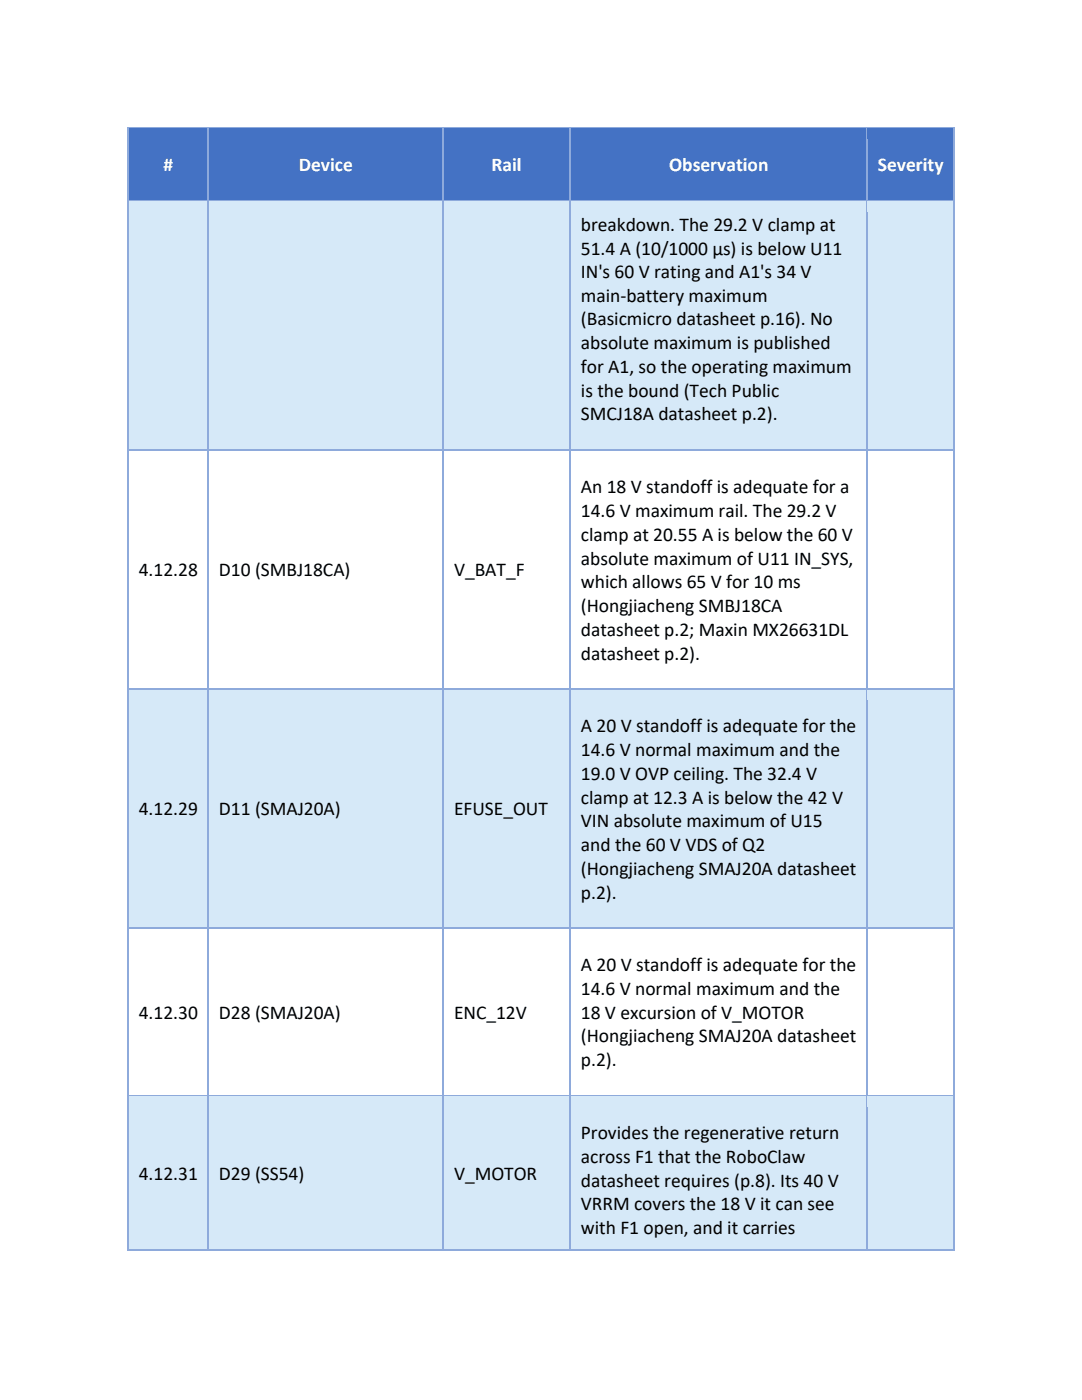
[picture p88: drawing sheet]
<svg xmlns="http://www.w3.org/2000/svg" width="216mm" height="279mm" viewBox="0 0 216 279" stroke-linecap="round" stroke-linejoin="round" font-family="sans-serif">
<defs><g id="words">
<g font-size="3.9" fill="#fff">
<text x="32.6" y="34.1">#</text>
<text x="59.6" y="34.1">Device</text>
<text x="98.1" y="34.1">Rail</text>
<text x="133.5" y="34.1">Observation</text>
<text x="175.2" y="34.1">Severity</text>
</g>
<g font-size="3.9">
<text x="115.9" y="46.1">breakdown. The 29.2 V clamp at</text>
<text x="115.9" y="50.8">51.4 A (10/1000 µs) is below U11</text>
<text x="115.9" y="55.5">IN's 60 V rating and A1's 34 V</text>
<text x="115.9" y="60.2">main-battery maximum</text>
<text x="115.9" y="64.9">(Basicmicro datasheet p.16). No</text>
<text x="115.9" y="69.7">absolute maximum is published</text>
<text x="115.9" y="74.4">for A1, so the operating maximum</text>
<text x="115.9" y="79.2">is the bound (Tech Public</text>
<text x="115.9" y="83.9">SMCJ18A datasheet p.2).</text>
<text x="115.9" y="98.5">An 18 V standoff is adequate for a</text>
<text x="115.9" y="103.2">14.6 V maximum rail. The 29.2 V</text>
<text x="115.9" y="107.9">clamp at 20.55 A is below the 60 V</text>
<text x="115.9" y="112.7">absolute maximum of U11 IN_SYS,</text>
<text x="27.7" y="115">4.12.28</text>
<text x="43.7" y="115">D10 (SMBJ18CA)</text>
<text x="90.6" y="115">V_BAT_F</text>
<text x="115.9" y="117.4">which allows 65 V for 10 ms</text>
<text x="115.9" y="122.2">(Hongjiacheng SMBJ18CA</text>
<text x="115.9" y="126.9">datasheet p.2; Maxin MX26631DL</text>
<text x="115.9" y="131.7">datasheet p.2).</text>
<text x="115.9" y="146.1">A 20 V standoff is adequate for the</text>
<text x="115.9" y="150.9">14.6 V normal maximum and the</text>
<text x="115.9" y="155.6">19.0 V OVP ceiling. The 32.4 V</text>
<text x="115.9" y="160.4">clamp at 12.3 A is below the 42 V</text>
<text x="27.7" y="162.7">4.12.29</text>
<text x="43.7" y="162.7">D11 (SMAJ20A)</text>
<text x="90.6" y="162.7">EFUSE_OUT</text>
<text x="115.9" y="165.1">VIN absolute maximum of U15</text>
<text x="115.9" y="169.8">and the 60 V VDS of Q2</text>
<text x="115.9" y="174.6">(Hongjiacheng SMAJ20A datasheet</text>
<text x="115.9" y="179.3">p.2).</text>
<text x="115.9" y="193.8">A 20 V standoff is adequate for the</text>
<text x="27.7" y="203.3">4.12.30</text>
<text x="43.7" y="203.3">D28 (SMAJ20A)</text>
<text x="90.6" y="203.3">ENC_12V</text>
<text x="115.9" y="198.5">14.6 V normal maximum and the</text>
<text x="115.9" y="203.3">18 V excursion of V_MOTOR</text>
<text x="115.9" y="208">(Hongjiacheng SMAJ20A datasheet</text>
<text x="115.9" y="212.8">p.2).</text>
<text x="115.9" y="227.2">Provides the regenerative return</text>
<text x="115.9" y="232.1">across F1 that the RoboClaw</text>
<text x="27.7" y="235.5">4.12.31</text>
<text x="43.7" y="235.5">D29 (SS54)</text>
<text x="90.6" y="235.5">V_MOTOR</text>
<text x="115.9" y="236.8">datasheet requires (p.8). Its 40 V</text>
<text x="115.9" y="241.5">VRRM covers the 18 V it can see</text>
<text x="115.9" y="246.2">with F1 open, and it carries</text>
</g>
</g></defs>
<g fill="#4472c4">
<path d="M25.7 25.7h15.8v14.3h-15.8z"/>
<path d="M27.7 27.8h11.8v10h-11.8z"/>
<path d="M41.7 25.7h46.7v14.3h-46.7z"/>
<path d="M43.7 27.8h42.7v10h-42.7z"/>
<path d="M88.6 25.7h25v14.3h-25z"/>
<path d="M90.6 27.8h21.1v10h-21.1z"/>
<path d="M113.9 25.7h59v14.3h-59z"/>
<path d="M115.9 27.8h55v10h-55z"/>
<path d="M173.1 25.7h17.1v14.3h-17.1z"/>
<path d="M175.2 27.8h13v10h-13z"/>
</g>
<path d="M25.5 25.4v2.4" fill="none" stroke="#8eaadb" stroke-width=".25"/>
<path d="M25.4 25.4h.3v.3h-.3z" fill="#8eaadb"/>
<path d="M25.7 25.5h15.7" fill="none" stroke="#8eaadb" stroke-width=".25"/>
<path d="M25.7 25.7h15.7v2.1h-15.7z" fill="#4472c4"/>
<path d="M41.5 25.7v2.1" fill="none" stroke="#8eaadb" stroke-width=".25"/>
<path d="M41.4 25.4h.3v.3h-.3z" fill="#8eaadb"/>
<path d="M41.7 25.5h46.6" fill="none" stroke="#8eaadb" stroke-width=".25"/>
<path d="M41.7 25.7h46.6v2.1h-46.6z" fill="#4472c4"/>
<path d="M88.4 25.7v2.1" fill="none" stroke="#8eaadb" stroke-width=".25"/>
<path d="M88.3 25.4h.3v.3h-.3z" fill="#8eaadb"/>
<path d="M88.6 25.5h25" fill="none" stroke="#8eaadb" stroke-width=".25"/>
<path d="M88.6 25.7h25v2.1h-25z" fill="#4472c4"/>
<path d="M113.7 25.7v2.1" fill="none" stroke="#8eaadb" stroke-width=".25"/>
<path d="M113.6 25.4h.3v.3h-.3z" fill="#8eaadb"/>
<path d="M113.9 25.5h59" fill="none" stroke="#8eaadb" stroke-width=".25"/>
<path d="M113.9 25.7h59v2.1h-59z" fill="#4472c4"/>
<path d="M173 25.7v2.1" fill="none" stroke="#8eaadb" stroke-width=".25"/>
<path d="M172.9 25.4h.2v.3h-.2z" fill="#8eaadb"/>
<path d="M173.1 25.5h17.1" fill="none" stroke="#8eaadb" stroke-width=".25"/>
<path d="M173.1 25.7h17.1v2.1h-17.1z" fill="#4472c4"/>
<path d="M190.3 25.4v2.4" fill="none" stroke="#8eaadb" stroke-width=".25"/>
<path d="M190.2 25.4h.2v.3h-.2z" fill="#8eaadb"/>
<path d="M25.6 37.8h16v2.2h-16z" fill="#4472c4"/>
<path d="M25.5 27.8v12.2" fill="none" stroke="#8eaadb" stroke-width=".25"/>
<path d="M41.6 37.8h46.9v2.2h-46.9z" fill="#4472c4"/>
<path d="M41.5 27.8v12.2" fill="none" stroke="#8eaadb" stroke-width=".25"/>
<path d="M88.5 37.8h25.3v2.2h-25.3z" fill="#4472c4"/>
<path d="M88.4 27.8v12.2" fill="none" stroke="#8eaadb" stroke-width=".25"/>
<path d="M113.8 37.8h59.3v2.2h-59.3z" fill="#4472c4"/>
<path d="M113.7 27.8v12.2" fill="none" stroke="#8eaadb" stroke-width=".25"/>
<path d="M173.1 37.8h17.2v2.2h-17.2z" fill="#4472c4"/>
<path d="M173 27.8v12.2M190.3 27.8v12.2" fill="none" stroke="#8eaadb" stroke-width=".25"/>
<g fill="#d6e9f8">
<path d="M25.7 40.2h15.8v49.5h-15.8z"/>
<path d="M41.7 40.2h46.7v49.5h-46.7z"/>
<path d="M88.6 40.2h25v49.5h-25z"/>
<path d="M113.9 40.2h59v49.5h-59z"/>
<path d="M115.9 42.3h55v4.8h-55z"/>
<path d="M115.9 47.1h55v4.7h-55z"/>
<path d="M115.9 51.8h55v4.8h-55z"/>
<path d="M115.9 56.6h55v4.6h-55z"/>
<path d="M115.9 61.2h55v4.8h-55z"/>
<path d="M115.9 66h55v4.7h-55z"/>
<path d="M115.9 70.7h55v4.7h-55z"/>
<path d="M115.9 75.4h55v4.8h-55z"/>
<path d="M115.9 80.2h55v7.3h-55z"/>
<path d="M173.1 40.2h17.1v49.5h-17.1z"/>
</g>
<path d="M25.5 40v2.3M25.7 40.1h15.7" fill="none" stroke="#8eaadb" stroke-width=".25"/>
<path d="M25.7 40.2h15.7v2.1h-15.7z" fill="#d6e9f8"/>
<path d="M41.5 40v2.3M41.7 40.1h46.6" fill="none" stroke="#8eaadb" stroke-width=".25"/>
<path d="M41.7 40.2h46.6v2.1h-46.6z" fill="#d6e9f8"/>
<path d="M88.4 40v2.3M88.6 40.1h25" fill="none" stroke="#8eaadb" stroke-width=".25"/>
<path d="M88.6 40.2h25v2.1h-25z" fill="#d6e9f8"/>
<path d="M113.7 40v2.3M113.9 40.1h59" fill="none" stroke="#8eaadb" stroke-width=".25"/>
<path d="M113.9 40.2h59v2.1h-59z" fill="#d6e9f8"/>
<path d="M173 40v2.3M173.1 40.1h17.1" fill="none" stroke="#8eaadb" stroke-width=".25"/>
<path d="M173.1 40.2h17.1v2.1h-17.1z" fill="#d6e9f8"/>
<path d="M190.3 40v2.3" fill="none" stroke="#8eaadb" stroke-width=".25"/>
<path d="M25.6 87.5h16v2.2h-16z" fill="#d6e9f8"/>
<path d="M25.5 42.3v47.4" fill="none" stroke="#8eaadb" stroke-width=".25"/>
<path d="M41.6 87.5h46.9v2.2h-46.9z" fill="#d6e9f8"/>
<path d="M41.5 42.3v47.4" fill="none" stroke="#8eaadb" stroke-width=".25"/>
<path d="M88.5 87.5h25.3v2.2h-25.3z" fill="#d6e9f8"/>
<path d="M88.4 42.3v47.4" fill="none" stroke="#8eaadb" stroke-width=".25"/>
<path d="M113.8 87.5h59.3v2.2h-59.3z" fill="#d6e9f8"/>
<path d="M113.7 42.3v47.4" fill="none" stroke="#8eaadb" stroke-width=".25"/>
<path d="M173.1 87.5h17.2v2.2h-17.2z" fill="#d6e9f8"/>
<path d="M173 42.3v95.1M190.3 42.3v95.1M25.5 89.7v47.7M25.7 89.8h15.7M41.5 89.7v47.7M41.7 89.8h46.6M88.4 89.7v47.7M88.6 89.8h25M113.7 89.7v47.7M113.9 89.8h59M173.1 89.8h17.1" fill="none" stroke="#8eaadb" stroke-width=".25"/>
<g fill="#d6e9f8">
<path d="M25.7 137.7h15.8v47.4h-15.8z"/>
<path d="M27.7 156.4h11.8v10h-11.8z"/>
<path d="M41.7 137.7h46.7v47.4h-46.7z"/>
<path d="M43.7 156.4h42.7v10h-42.7z"/>
<path d="M88.6 137.7h25v47.4h-25z"/>
<path d="M90.6 156.4h21.1v10h-21.1z"/>
<path d="M113.9 137.7h59v47.4h-59z"/>
<path d="M115.9 139.8h55v7.4h-55z"/>
<path d="M115.9 147.2h55v4.7h-55z"/>
<path d="M115.9 151.9h55v4.7h-55z"/>
<path d="M115.9 156.6h55v4.8h-55z"/>
<path d="M115.9 161.4h55v4.7h-55z"/>
<path d="M115.9 166.1h55v4.8h-55z"/>
<path d="M115.9 170.9h55v4.7h-55z"/>
<path d="M115.9 175.6h55v7.4h-55z"/>
<path d="M173.1 137.7h17.1v47.4h-17.1z"/>
<path d="M175.2 156.2h13v10.3h-13z"/>
</g>
<path d="M25.5 137.4v2.4M25.7 137.5h15.7" fill="none" stroke="#8eaadb" stroke-width=".25"/>
<path d="M25.7 137.7h15.7v2.1h-15.7z" fill="#d6e9f8"/>
<path d="M41.5 137.4v2.4M41.7 137.5h46.6" fill="none" stroke="#8eaadb" stroke-width=".25"/>
<path d="M41.7 137.7h46.6v2.1h-46.6z" fill="#d6e9f8"/>
<path d="M88.4 137.4v2.4M88.6 137.5h25" fill="none" stroke="#8eaadb" stroke-width=".25"/>
<path d="M88.6 137.7h25v2.1h-25z" fill="#d6e9f8"/>
<path d="M113.7 137.4v2.4M113.9 137.5h59" fill="none" stroke="#8eaadb" stroke-width=".25"/>
<path d="M113.9 137.7h59v2.1h-59z" fill="#d6e9f8"/>
<path d="M173 137.4v2.4M173.1 137.5h17.1" fill="none" stroke="#8eaadb" stroke-width=".25"/>
<path d="M173.1 137.7h17.1v2.1h-17.1z" fill="#d6e9f8"/>
<path d="M190.3 137.4v2.4" fill="none" stroke="#8eaadb" stroke-width=".25"/>
<path d="M25.6 183h16v2.1h-16z" fill="#d6e9f8"/>
<path d="M25.5 139.8v45.3" fill="none" stroke="#8eaadb" stroke-width=".25"/>
<path d="M41.6 183h46.9v2.1h-46.9z" fill="#d6e9f8"/>
<path d="M41.5 139.8v45.3" fill="none" stroke="#8eaadb" stroke-width=".25"/>
<path d="M88.5 183h25.3v2.1h-25.3z" fill="#d6e9f8"/>
<path d="M88.4 139.8v45.3" fill="none" stroke="#8eaadb" stroke-width=".25"/>
<path d="M113.8 183h59.3v2.1h-59.3z" fill="#d6e9f8"/>
<path d="M113.7 139.8v45.3" fill="none" stroke="#8eaadb" stroke-width=".25"/>
<path d="M173.1 183h17.2v2.1h-17.2z" fill="#d6e9f8"/>
<path d="M173 139.8v78.7M190.3 139.8v78.7M25.5 185.1v33.4M25.7 185.2h15.7M41.5 185.1v33.4M41.7 185.2h46.6M88.4 185.1v33.4M88.6 185.2h25M113.7 185.1v33.4M113.9 185.2h59M173.1 185.2h17.1" fill="none" stroke="#8eaadb" stroke-width=".25"/>
<g fill="#d6e9f8">
<path d="M25.7 218.8h15.8v30.5h-15.8z"/>
<path d="M27.7 229.1h11.8v10h-11.8z"/>
<path d="M41.7 218.8h46.7v30.5h-46.7z"/>
<path d="M43.7 229.1h42.7v10h-42.7z"/>
<path d="M88.6 218.8h25v30.5h-25z"/>
<path d="M90.6 229.1h21.1v10h-21.1z"/>
<path d="M113.9 218.8h59v30.5h-59z"/>
<path d="M115.9 220.9h55v7.4h-55z"/>
<path d="M115.9 228.3h55v4.8h-55z"/>
<path d="M115.9 233.1h55v4.7h-55z"/>
<path d="M115.9 237.8h55v4.7h-55z"/>
<path d="M115.9 242.5h55v4.7h-55z"/>
<path d="M173.1 218.8h17.1v30.5h-17.1z"/>
<path d="M175.2 228.9h13v10.3h-13z"/>
</g>
<path d="M25.5 218.5v2.4M25.7 218.7h15.7" fill="none" stroke="#8eaadb" stroke-width=".25"/>
<path d="M25.7 218.8h15.7v2.1h-15.7z" fill="#d6e9f8"/>
<path d="M41.5 218.5v2.4M41.7 218.7h46.6" fill="none" stroke="#8eaadb" stroke-width=".25"/>
<path d="M41.7 218.8h46.6v2.1h-46.6z" fill="#d6e9f8"/>
<path d="M88.4 218.5v2.4M88.6 218.7h25" fill="none" stroke="#8eaadb" stroke-width=".25"/>
<path d="M88.6 218.8h25v2.1h-25z" fill="#d6e9f8"/>
<path d="M113.7 218.5v2.4M113.9 218.7h59" fill="none" stroke="#8eaadb" stroke-width=".25"/>
<path d="M113.9 218.8h59v2.1h-59z" fill="#d6e9f8"/>
<path d="M173 218.5v2.4M173.1 218.7h17.1" fill="none" stroke="#8eaadb" stroke-width=".25"/>
<path d="M173.1 218.8h17.1v2.1h-17.1z" fill="#d6e9f8"/>
<path d="M190.3 218.5v2.4" fill="none" stroke="#8eaadb" stroke-width=".25"/>
<path d="M25.6 247.3h16v2.1h-16z" fill="#d6e9f8"/>
<path d="M25.5 220.9v28.5" fill="none" stroke="#8eaadb" stroke-width=".25"/>
<path d="M25.4 249.4h.3v.3h-.3z" fill="#8eaadb"/>
<path d="M25.7 249.6h15.7" fill="none" stroke="#8eaadb" stroke-width=".25"/>
<path d="M41.6 247.3h46.9v2.1h-46.9z" fill="#d6e9f8"/>
<path d="M41.5 220.9v28.5" fill="none" stroke="#8eaadb" stroke-width=".25"/>
<path d="M41.4 249.4h.3v.3h-.3z" fill="#8eaadb"/>
<path d="M41.7 249.6h46.6" fill="none" stroke="#8eaadb" stroke-width=".25"/>
<path d="M88.5 247.3h25.3v2.1h-25.3z" fill="#d6e9f8"/>
<path d="M88.4 220.9v28.5" fill="none" stroke="#8eaadb" stroke-width=".25"/>
<path d="M88.3 249.4h.3v.3h-.3z" fill="#8eaadb"/>
<path d="M88.6 249.6h25" fill="none" stroke="#8eaadb" stroke-width=".25"/>
<path d="M113.8 247.3h59.3v2.1h-59.3z" fill="#d6e9f8"/>
<path d="M113.7 220.9v28.5" fill="none" stroke="#8eaadb" stroke-width=".25"/>
<path d="M113.6 249.4h.3v.3h-.3z" fill="#8eaadb"/>
<path d="M113.9 249.6h59" fill="none" stroke="#8eaadb" stroke-width=".25"/>
<path d="M173.1 247.3h17.2v2.1h-17.2z" fill="#d6e9f8"/>
<path d="M173 220.9v28.5" fill="none" stroke="#8eaadb" stroke-width=".25"/>
<path d="M172.9 249.4h.2v.3h-.2z" fill="#8eaadb"/>
<path d="M190.3 220.9v28.5M173.1 249.6h17.1" fill="none" stroke="#8eaadb" stroke-width=".25"/>
<path d="M190.2 249.4h.2v.3h-.2z" fill="#8eaadb"/>
<use href="#words"/>
</svg>
